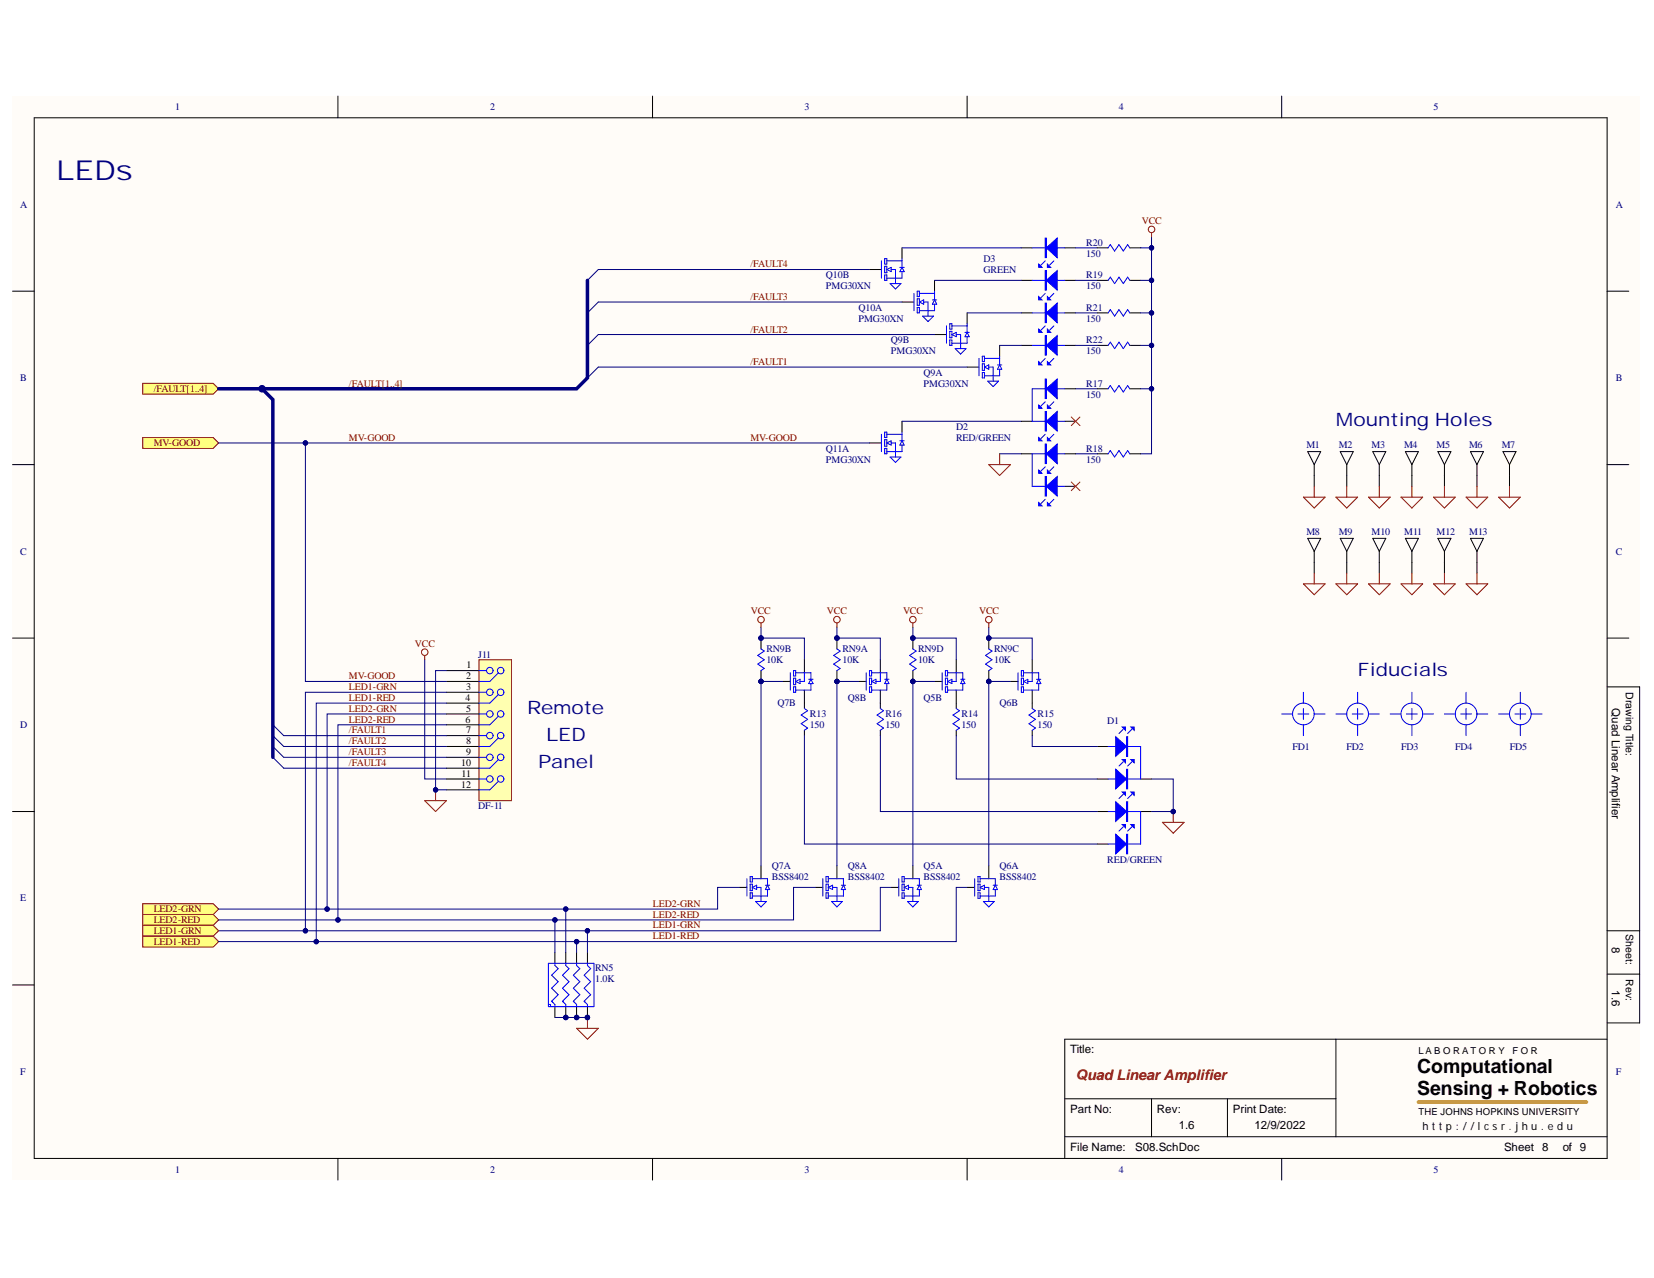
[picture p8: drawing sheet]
<svg xmlns="http://www.w3.org/2000/svg" width="279mm" height="216mm" viewBox="0 0 279 216" stroke-linecap="round" stroke-linejoin="round" font-family="sans-serif">
<defs><g id="words">
<text font-size="4.6" fill="#000080" x="9.5" y="30.3">LEDs</text>
<g font-size="3.3">
<text x="239.4" y="181.3">Computational</text>
<text x="239.4" y="184.9">Sensing + Robotics</text>
</g>
<g font-size="3.1" fill="#000080">
<text x="225.7" y="72">Mounting Holes</text>
<text x="229.3" y="114.2">Fiducials</text>
<text x="89" y="120.6">Remote</text>
<text x="92.3" y="125.2">LED</text>
<text x="90.9" y="129.7">Panel</text>
</g>
<text font-size="2.5" fill="#800000" x="181.7" y="182.4">Quad LinearAmplifier</text>
<g font-size="1.9">
<text x="272.3" y="119.7" transform="rotate(90 272.3 119.7)">Quad Linear Amplifier</text>
<text x="272.3" y="160" transform="rotate(90 272.3 160)">8</text>
<text x="272.3" y="167.3" transform="rotate(90 272.3 167.3)">1.6</text>
<text x="180.8" y="177.9">Title:</text>
<text x="180.8" y="187.9">Part No:</text>
<text x="195.4" y="187.9">Rev:</text>
<text x="199.1" y="190.7">1.6</text>
<text x="208.3" y="187.9">Print Date:</text>
<text x="211.9" y="190.7">12/9/2022</text>
<text x="240.3" y="190.9">http : //l c s r . j hu. ed u</text>
<text x="180.8" y="194.4">File Name:</text>
<text x="191.8" y="194.4">S08.SchDoc</text>
<text x="254.1" y="194.4">Sheet</text>
<text x="260.5" y="194.4">8</text>
<text x="264" y="194.4">of 9</text>
</g>
<g font-size="1.8">
<text x="274.6" y="117" transform="rotate(90 274.6 117)">Drawing Title:</text>
<text x="274.6" y="157.8" transform="rotate(90 274.6 157.8)">Sheet:</text>
<text x="274.6" y="165.5" transform="rotate(90 274.6 165.5)">Rev:</text>
</g>
<g font-size="1.7" fill="#000080">
<text x="29.6" y="18.6">1</text>
<text x="82.8" y="18.6">2</text>
<text x="135.9" y="18.6">3</text>
<text x="189" y="18.6">4</text>
<text x="242.2" y="18.6">5</text>
<text x="3.4" y="35.1">A</text>
<text x="272.9" y="35.1">A</text>
<text x="183.5" y="41.5">R20</text>
<text x="139.5" y="47">Q10B</text>
<text x="166.2" y="44.3">D3</text>
<text x="166.2" y="46.1">GREEN</text>
<text x="183.5" y="47">R19</text>
<text x="183.5" y="43.4">150</text>
<text x="139.5" y="48.9">PMG30XN</text>
<text x="145" y="52.5">Q10A</text>
<text x="183.5" y="52.5">R21</text>
<text x="183.5" y="48.9">150</text>
<text x="145" y="54.3">PMG30XN</text>
<text x="150.5" y="58">Q9B</text>
<text x="150.5" y="59.8">PMG30XN</text>
<text x="183.5" y="58">R22</text>
<text x="183.5" y="59.8">150</text>
<text x="183.5" y="54.3">150</text>
<text x="3.4" y="64.4">B</text>
<text x="156" y="63.5">Q9A</text>
<text x="156" y="65.3">PMG30XN</text>
<text x="183.5" y="65.3">R17</text>
<text x="272.9" y="64.4">B</text>
<text x="183.5" y="67.2">150</text>
<text x="139.5" y="76.3">Q11A</text>
<text x="161.5" y="72.7">D2</text>
<text x="161.5" y="74.5">RED/GREEN</text>
<text x="183.5" y="76.3">R18</text>
<text x="220.7" y="75.7">M1</text>
<text x="226.2" y="75.7">M2</text>
<text x="231.7" y="75.7">M3</text>
<text x="237.2" y="75.7">M4</text>
<text x="242.7" y="75.7">M5</text>
<text x="248.2" y="75.7">M6</text>
<text x="253.7" y="75.7">M7</text>
<text x="139.5" y="78.2">PMG30XN</text>
<text x="183.5" y="78.2">150</text>
<text x="3.4" y="93.7">C</text>
<text x="220.7" y="90.4">M8</text>
<text x="226.2" y="90.4">M9</text>
<text x="231.7" y="90.4">M10</text>
<text x="237.2" y="90.4">M11</text>
<text x="242.7" y="90.4">M12</text>
<text x="248.2" y="90.4">M13</text>
<text x="272.9" y="93.7">C</text>
<text x="80.8" y="111.1">J11</text>
<text x="129.5" y="110.2">RN9B</text>
<text x="129.5" y="112">10K</text>
<text x="142.3" y="110.2">RN9A</text>
<text x="142.3" y="112">10K</text>
<text x="155.1" y="110.2">RN9D</text>
<text x="155.1" y="112">10K</text>
<text x="167.9" y="110.2">RN9C</text>
<text x="167.9" y="112">10K</text>
<text x="131.3" y="119.3">Q7B</text>
<text x="143.2" y="118.4">Q8B</text>
<text x="156" y="118.4">Q5B</text>
<text x="168.9" y="119.3">Q6B</text>
<text x="3.4" y="123">D</text>
<text x="136.8" y="121.2">R13</text>
<text x="136.8" y="123">150</text>
<text x="149.6" y="121.2">R16</text>
<text x="149.6" y="123">150</text>
<text x="162.4" y="121.2">R14</text>
<text x="162.4" y="123">150</text>
<text x="175.3" y="121.2">R15</text>
<text x="175.3" y="123">150</text>
<text x="187" y="122.3">D1</text>
<text x="218.3" y="126.7">FD1</text>
<text x="227.5" y="126.7">FD2</text>
<text x="236.7" y="126.7">FD3</text>
<text x="245.8" y="126.7">FD4</text>
<text x="255" y="126.7">FD5</text>
<text x="80.8" y="136.7">DF-11</text>
<text x="130.4" y="146.8">Q7A</text>
<text x="130.4" y="148.7">BSS8402</text>
<text x="143.2" y="146.8">Q8A</text>
<text x="143.2" y="148.7">BSS8402</text>
<text x="156" y="146.8">Q5A</text>
<text x="156" y="148.7">BSS8402</text>
<text x="168.9" y="146.8">Q6A</text>
<text x="168.9" y="148.7">BSS8402</text>
<text x="187" y="145.9">RED/GREEN</text>
<text x="3.4" y="152.3">E</text>
<text x="100.5" y="164">RN5</text>
<text x="100.5" y="165.9">1.0K</text>
<text x="3.4" y="181.6">F</text>
<text x="272.9" y="181.6">F</text>
<text x="29.6" y="198.1">1</text>
<text x="82.8" y="198.1">2</text>
<text x="135.9" y="198.1">3</text>
<text x="189" y="198.1">4</text>
<text x="242.2" y="198.1">5</text>
</g>
<g font-size="1.7" fill="#800000">
<text x="192.9" y="37.9">VCC</text>
<text x="126.7" y="45.1">/FAULT4</text>
<text x="126.7" y="50.7">/FAULT3</text>
<text x="126.7" y="56.2">/FAULT2</text>
<text x="58.9" y="65.3">/FAULT[1..4]</text>
<text x="126.7" y="61.7">/FAULT1</text>
<text x="26" y="66.3">/FAULT[1..4]</text>
<text x="26" y="75.4">MV-GOOD</text>
<text x="58.9" y="74.5">MV-GOOD</text>
<text x="126.7" y="74.5">MV-GOOD</text>
<text x="126.8" y="103.8">VCC</text>
<text x="139.7" y="103.8">VCC</text>
<text x="152.5" y="103.8">VCC</text>
<text x="165.4" y="103.8">VCC</text>
<text x="70.1" y="109.3">VCC</text>
<text x="58.9" y="116.6">LED1-GRN</text>
<text x="58.9" y="118.4">LED1-RED</text>
<text x="58.9" y="114.8">MV-GOOD</text>
<text x="58.9" y="123.9">/FAULT1</text>
<text x="58.9" y="125.8">/FAULT2</text>
<text x="58.9" y="120.3">LED2-GRN</text>
<text x="58.9" y="122.1">LED2-RED</text>
<text x="58.9" y="127.6">/FAULT3</text>
<text x="58.9" y="129.4">/FAULT4</text>
<text x="26" y="154.1">LED2-GRN</text>
<text x="110.3" y="153.2">LED2-GRN</text>
<text x="110.3" y="155.1">LED2-RED</text>
<text x="26" y="156">LED2-RED</text>
<text x="26" y="157.8">LED1-GRN</text>
<text x="26" y="159.6">LED1-RED</text>
<text x="110.3" y="156.9">LED1-GRN</text>
<text x="110.3" y="158.7">LED1-RED</text>
</g>
<g font-size="1.7">
<text x="78.8" y="112.9">1</text>
<text x="78.6" y="118.4">4</text>
<text x="78.7" y="114.8">2</text>
<text x="78.7" y="116.6">3</text>
<text x="78.6" y="122.1">6</text>
<text x="78.7" y="120.3">5</text>
<text x="78.7" y="123.9">7</text>
<text x="78.7" y="125.8">8</text>
<text x="77.9" y="129.4">10</text>
<text x="78" y="131.2">11</text>
<text x="78.7" y="127.6">9</text>
<text x="77.9" y="133.1">12</text>
</g>
<g font-size="1.6">
<text x="239.6" y="178">L A B O R A T O R Y</text>
<text x="255.5" y="178">F O R</text>
<text x="239.6" y="188.4">THE JOHNS HOPKINS UNIVERSITY</text>
</g>
</g></defs>
<g fill="#fffcf8">
<path d="M2.1 16.2h274.9v183.2h-274.9z" fill-rule="evenodd"/>
<path d="M2.1 16.2h274.9v183.2h-274.9z" fill-rule="evenodd"/>
</g>
<g fill="none" stroke="#000" stroke-width=".17">
<path d="M5.8 19.9h265.7v175.8h-265.7zM57.1 16.2v3.7M110.2 16.2v3.7M163.4 16.2v3.7M216.5 16.2v3.7M2.1 49.2h3.7M271.5 49.2h3.6M2.1 78.5h3.7M271.5 78.5h3.6M2.1 107.8h3.7M271.5 107.8h3.6M271.5 116h5.5v56.8h-5.5"/>
<path d="M2.1 137.1h3.7M271.5 157.2h5.5M2.1 166.4h3.7M225.7 175.6v16.4M271.5 164.6h5.5M271.5 175.6h-91.6v20.1M57.1 195.7v3.7M110.2 195.7v3.7M163.4 195.7v3.7M179.9 185.6h45.8M179.9 192h91.6M194.5 185.6v6.4"/>
<path d="M207.3 185.6v6.4M216.5 195.7v3.7"/>
</g>
<path d="M239.6 186.2h28.4" fill="none" stroke="#c39800" stroke-width=".59"/>
<path d="M24.1 64.8h11.9l.9 .9-.9 .9h-11.9z" fill-rule="evenodd" fill="#ffff80"/>
<path d="M24.1 64.8h11.9l.9 .9-.9 .9h-11.9z" fill="none" stroke="#800000" stroke-width=".17"/>
<path d="M101.1 56.5l-1.9 1.8M101.1 51l-1.9 1.9M101.1 45.5l-1.9 1.9M163.4 62h-62.3l-1.9 1.8" fill="none" stroke="#000080" stroke-width=".17"/>
<path d="M99.2 47.4v16.4l-1.8 1.9h-60.5" fill="none" stroke="#000080" stroke-width=".59"/>
<path d="M172.5 58.3h1.9M179.9 58.3h1.8" fill="none" stroke="#000" stroke-width=".17"/>
<path d="M174.4 58.3h5.5M176.6 60.5l-.8 .8M178 60.5l-.7 .8" fill="none" stroke="#00f" stroke-width=".17"/>
<path d="M176.7 58.3l1.9-1.6v3.3z" fill="#00f"/>
<path d="M176.6 56.7h.1v3.3h-.1zM176.7 58.3l1.9-1.6v3.3z" fill="none" stroke="#00f" stroke-width=".17"/>
<path d="M176.7 56.7v3.3" fill="none" stroke="#00f" stroke-width=".18"/>
<path d="M175.5 61.1l.5 .5h-.5z" fill="#00f"/>
<path d="M175.5 61.1l.5 .5h-.5z" fill="none" stroke="#00f" stroke-width=".17"/>
<path d="M176.9 61.1l.6 .5h-.6z" fill="#00f"/>
<path d="M174.4 52.9h5.5M176.6 55.1l-.8 .7M178 55.1l-.7 .7M176.9 61.1l.6 .5h-.6z" fill="none" stroke="#00f" stroke-width=".17"/>
<path d="M172.5 52.9h1.9M179.9 52.9h1.8" fill="none" stroke="#000" stroke-width=".17"/>
<path d="M176.7 52.9l1.9-1.7v3.3z" fill="#00f"/>
<path d="M176.6 51.2h.1v3.3h-.1zM176.7 52.9l1.9-1.7v3.3z" fill="none" stroke="#00f" stroke-width=".17"/>
<path d="M176.7 51.2v3.3" fill="none" stroke="#00f" stroke-width=".18"/>
<path d="M175.5 55.6l.5 .6h-.5z" fill="#00f"/>
<path d="M175.5 55.6l.5 .6h-.5z" fill="none" stroke="#00f" stroke-width=".17"/>
<path d="M176.9 55.6l.6 .6h-.6z" fill="#00f"/>
<path d="M174.4 47.4h5.5M176.6 49.6l-.8 .7M176.9 55.6l.6 .6h-.6zM178 49.6l-.7 .7" fill="none" stroke="#00f" stroke-width=".17"/>
<path d="M172.5 47.4h1.9M179.9 47.4h1.8" fill="none" stroke="#000" stroke-width=".17"/>
<path d="M176.7 47.4l1.9-1.7v3.3z" fill="#00f"/>
<path d="M176.6 45.7h.1v3.3h-.1zM176.7 47.4l1.9-1.7v3.3z" fill="none" stroke="#00f" stroke-width=".17"/>
<path d="M176.7 45.7v3.3" fill="none" stroke="#00f" stroke-width=".18"/>
<path d="M175.5 50.1l.5 .6h-.5z" fill="#00f"/>
<path d="M175.5 50.1l.5 .6h-.5z" fill="none" stroke="#00f" stroke-width=".17"/>
<path d="M176.9 50.1l.6 .6h-.6z" fill="#00f"/>
<path d="M174.4 41.9h5.5M176.6 44.1l-.8 .7M176.9 50.1l.6 .6h-.6zM178 44.1l-.7 .7" fill="none" stroke="#00f" stroke-width=".17"/>
<path d="M172.5 41.9h1.9M179.9 41.9h1.8" fill="none" stroke="#000" stroke-width=".17"/>
<path d="M176.7 41.9l1.9-1.7v3.3z" fill="#00f"/>
<path d="M176.6 40.2h.1v3.3h-.1zM176.7 41.9l1.9-1.7v3.3z" fill="none" stroke="#00f" stroke-width=".17"/>
<path d="M176.7 40.2v3.3" fill="none" stroke="#00f" stroke-width=".18"/>
<path d="M175.5 44.6l.5 .6h-.5z" fill="#00f"/>
<path d="M175.5 44.6l.5 .6h-.5z" fill="none" stroke="#00f" stroke-width=".17"/>
<path d="M176.9 44.6l.6 .6h-.6z" fill="#00f"/>
<path d="M176.9 44.6l.6 .6h-.6z" fill="none" stroke="#00f" stroke-width=".17"/>
<path d="M24.1 73.9h11.9l.9 .9-.9 .9h-11.9z" fill-rule="evenodd" fill="#ffff80"/>
<path d="M24.1 73.9h11.9l.9 .9-.9 .9h-11.9z" fill="none" stroke="#800000" stroke-width=".17"/>
<g fill="none" stroke="#000" stroke-width=".17">
<path d="M146.9 45.5h2M152.4 41.9v1.8M152.4 51h2M157.9 56.5h2M157.9 47.4v1.8M163.4 52.9v1.8M168.9 58.3v1.9M185.4 58.3h1.8M185.4 52.9h1.8M185.4 47.4h1.8M185.4 41.9h1.8M190.9 58.3h1.8"/>
<path d="M190.9 52.9h1.8M190.9 47.4h1.8M190.9 41.9h1.8M163.4 62h2"/>
</g>
<g fill="none" stroke="#00f" stroke-width=".17">
<path d="M148.9 44.1v2.9M149.4 43.7h.4v.9h-.4zM149.4 45h.4v1.1h-.4zM149.4 46.4h.4v1h-.4zM149.8 45.5l.7-.3v.7zM149.8 44.1h2.6M150.4 47.9h1.8l-.9 .9zM150.5 45.5h.8v2.4M152 45.2h.7M152.4 43.7v1.5M152.4 45.9v1.1h-2.6M152.4 45.2l.3 .7h-.7z"/>
<path d="M154.4 49.6v2.9M154.9 49.2h.4v.9h-.4zM154.9 50.5h.4v1.1h-.4zM154.9 51.9h.4v1h-.4zM155.3 51l.7-.3v.7zM155.3 49.6h2.6M155.9 53.4h1.8l-.9 .9zM156 51h.8v2.4M157.5 50.7h.7M157.9 49.2v1.5M157.9 51.4v1.1h-2.6M157.9 50.7l.3 .7h-.7z"/>
<path d="M159.9 55.1v2.9M160.4 54.7h.4v.9h-.4zM160.4 56h.4v1.1h-.4zM160.4 57.4h.4v.9h-.4zM160.8 56.5l.7-.3v.7zM160.8 55.1h2.6M161.3 58.9h1.9l-.9 .9zM161.5 56.5h.8v2.4M163 56.2h.7M163.4 54.7v1.5M163.4 56.9v1.1h-2.6M163.4 56.2l.3 .7h-.7z"/>
<path d="M187.2 58.3l.4-.5 .7 1.1 .7-1.1 .8 1.1 .7-1.1 .4 .5M187.2 52.9l.4-.6 .7 1.1 .7-1.1 .8 1.1 .7-1.1 .4 .6M187.2 47.4l.4-.6 .7 1.1 .7-1.1 .8 1.1 .7-1.1 .4 .6M187.2 41.9l.4-.6 .7 1.1 .7-1.1 .8 1.1 .7-1.1 .4 .6M165.4 60.5v3M165.9 60.2h.4v.9h-.4zM165.9 61.5h.4v1.1h-.4zM165.9 62.9h.4v.9h-.4zM166.3 62l.7-.4v.8zM166.3 60.5h2.6M166.8 64.4h1.9l-.9 .9zM167 62h.8v2.4"/>
<path d="M168.5 61.6h.7M168.9 60.2v1.4M168.9 62.4v1.1h-2.6M168.9 61.6l.3 .8h-.7z"/>
</g>
<path d="M101.1 45.5h45.8M101.1 51h51.3M101.1 56.5h56.8M152.4 41.9h20.1M157.9 47.4h14.6M163.4 52.9h9.1M168.9 58.3h3.6M181.7 41.9h3.7M181.7 47.4h3.7M181.7 52.9h3.7M181.7 58.3h3.7M194.5 40v36.7h-1.8" fill="none" stroke="#000080" stroke-width=".17"/>
<circle cx="194.5" cy="65.7" r=".37" fill="#000080"/>
<circle cx="194.5" cy="65.7" r=".37" fill="none" stroke="#000080" stroke-width=".17"/>
<circle cx="194.5" cy="58.4" r=".37" fill="#000080"/>
<circle cx="194.5" cy="58.4" r=".37" fill="none" stroke="#000080" stroke-width=".17"/>
<circle cx="194.5" cy="52.9" r=".37" fill="#000080"/>
<circle cx="194.5" cy="52.9" r=".37" fill="none" stroke="#000080" stroke-width=".17"/>
<circle cx="194.5" cy="47.4" r=".37" fill="#000080"/>
<circle cx="194.5" cy="47.4" r=".37" fill="none" stroke="#000080" stroke-width=".17"/>
<circle cx="194.5" cy="41.9" r=".37" fill="#000080"/>
<g fill="none" stroke="#000080" stroke-width=".17">
<path d="M192.7 41.9h1.8"/>
<circle cx="194.5" cy="41.9" r=".37"/>
</g>
<circle cx="194.5" cy="41.9" r=".37" fill="#000080"/>
<g fill="none" stroke="#000080" stroke-width=".17">
<path d="M192.7 47.4h1.8"/>
<circle cx="194.5" cy="41.9" r=".37"/>
</g>
<circle cx="194.5" cy="47.4" r=".37" fill="#000080"/>
<g fill="none" stroke="#000080" stroke-width=".17">
<path d="M192.7 52.9h1.8"/>
<circle cx="194.5" cy="47.4" r=".37"/>
</g>
<circle cx="194.5" cy="52.9" r=".37" fill="#000080"/>
<g fill="none" stroke="#000080" stroke-width=".17">
<path d="M152.4 71.2h20.1M168.9 76.7h3.6M181.7 76.7h3.7M181.7 65.7h3.7M192.7 65.7h1.8"/>
<circle cx="194.5" cy="52.9" r=".37"/>
</g>
<g fill="none" stroke="#800000" stroke-width=".17">
<path d="M194.5 39.3v.7"/>
<circle cx="194.5" cy="38.8" r=".55"/>
</g>
<path d="M146.9 74.8h2M152.4 71.2v1.8M185.4 76.7h1.8M185.4 65.7h1.8M190.9 76.7h1.8M190.9 65.7h1.8" fill="none" stroke="#000" stroke-width=".17"/>
<g fill="none" stroke="#00f" stroke-width=".17">
<path d="M148.9 73.4v2.9M149.4 73h.4v.9h-.4zM149.4 74.3h.4v1.1h-.4zM149.4 75.7h.4v1h-.4zM149.8 74.8l.7-.3v.7zM149.8 73.4h2.6M150.4 77.2h1.8l-.9 .9zM150.5 74.8h.8v2.4M152 74.5h.7M152.4 73v1.5M152.4 75.2v1.1h-2.6M152.4 74.5l.3 .7h-.7z"/>
<path d="M187.2 76.7l.4-.6 .7 1.1 .7-1.1 .8 1.1 .7-1.1 .4 .6M187.2 65.7l.4-.6 .7 1.1 .7-1.1 .8 1.1 .7-1.1 .4 .6"/>
</g>
<circle cx="194.5" cy="65.7" r=".37" fill="#000080"/>
<g fill="none" stroke="#000080" stroke-width=".17">
<path d="M192.7 58.3h1.8"/>
<circle cx="194.5" cy="65.7" r=".37"/>
</g>
<circle cx="194.5" cy="58.4" r=".37" fill="#000080"/>
<circle cx="194.5" cy="58.4" r=".37" fill="none" stroke="#000080" stroke-width=".17"/>
<path d="M167 78.5h3.7l-1.8 1.8zM168.9 76.7v1.8" fill="none" stroke="#800000" stroke-width=".17"/>
<circle cx="128.5" cy="107.8" r=".37" fill="#000080"/>
<circle cx="128.5" cy="107.8" r=".37" fill="none" stroke="#000080" stroke-width=".17"/>
<circle cx="128.5" cy="115.1" r=".37" fill="#000080"/>
<circle cx="128.5" cy="115.1" r=".37" fill="none" stroke="#000080" stroke-width=".17"/>
<path d="M128.6 107.8v1.8" fill="none" stroke="#000" stroke-width=".17"/>
<circle cx="128.5" cy="107.8" r=".37" fill="#000080"/>
<circle cx="128.5" cy="107.8" r=".37" fill="none" stroke="#000080" stroke-width=".17"/>
<path d="M128.6 113.3v1.8" fill="none" stroke="#000" stroke-width=".17"/>
<circle cx="128.5" cy="115.1" r=".37" fill="#000080"/>
<circle cx="128.5" cy="115.1" r=".37" fill="none" stroke="#000080" stroke-width=".17"/>
<path d="M128.6 109.6l.5 .4-1.1 .7 1.1 .8-1.1 .7 1.1 .7-.5 .4" fill="none" stroke="#00f" stroke-width=".17"/>
<circle cx="141.4" cy="107.8" r=".36" fill="#000080"/>
<circle cx="141.4" cy="107.8" r=".36" fill="none" stroke="#000080" stroke-width=".17"/>
<circle cx="141.4" cy="115.1" r=".37" fill="#000080"/>
<circle cx="141.4" cy="115.1" r=".37" fill="none" stroke="#000080" stroke-width=".17"/>
<path d="M141.4 107.8v1.8" fill="none" stroke="#000" stroke-width=".17"/>
<circle cx="141.4" cy="107.8" r=".36" fill="#000080"/>
<circle cx="141.4" cy="107.8" r=".36" fill="none" stroke="#000080" stroke-width=".17"/>
<path d="M141.4 113.3v1.8" fill="none" stroke="#000" stroke-width=".17"/>
<circle cx="141.4" cy="115.1" r=".37" fill="#000080"/>
<g fill="none" stroke="#000080" stroke-width=".17">
<path d="M128.6 106v1.8h7.3v3.7"/>
<circle cx="141.4" cy="115.1" r=".37"/>
</g>
<path d="M141.4 109.6l.5 .4-1.1 .7 1.1 .8-1.1 .7 1.1 .7-.5 .4M161.5 119.7l.6 .4-1.1 .7 1.1 .7-1.1 .8 1.1 .7-.6 .4M174.4 119.7l.5 .4-1.1 .7 1.1 .7-1.1 .8 1.1 .7-.5 .4" fill="none" stroke="#00f" stroke-width=".17"/>
<path d="M161.5 118.8v.9M174.4 118.8v.9M161.5 123.4v.9M174.4 123.4v.9" fill="none" stroke="#000" stroke-width=".17"/>
<circle cx="128.5" cy="107.8" r=".37" fill="#000080"/>
<circle cx="128.5" cy="107.8" r=".37" fill="none" stroke="#000080" stroke-width=".17"/>
<circle cx="154.2" cy="107.8" r=".36" fill="#000080"/>
<circle cx="154.2" cy="107.8" r=".36" fill="none" stroke="#000080" stroke-width=".17"/>
<circle cx="154.2" cy="115.1" r=".37" fill="#000080"/>
<circle cx="154.2" cy="115.1" r=".37" fill="none" stroke="#000080" stroke-width=".17"/>
<path d="M154.2 107.8v1.8" fill="none" stroke="#000" stroke-width=".17"/>
<circle cx="154.2" cy="107.8" r=".36" fill="#000080"/>
<circle cx="154.2" cy="107.8" r=".36" fill="none" stroke="#000080" stroke-width=".17"/>
<path d="M154.2 113.3v1.8" fill="none" stroke="#000" stroke-width=".17"/>
<circle cx="154.2" cy="115.1" r=".37" fill="#000080"/>
<circle cx="154.2" cy="115.1" r=".37" fill="none" stroke="#000080" stroke-width=".17"/>
<path d="M154.2 109.6l.6 .4-1.1 .7 1.1 .8-1.1 .7 1.1 .7-.6 .4" fill="none" stroke="#00f" stroke-width=".17"/>
<circle cx="167" cy="107.8" r=".36" fill="#000080"/>
<circle cx="167" cy="107.8" r=".36" fill="none" stroke="#000080" stroke-width=".17"/>
<circle cx="167" cy="115.1" r=".37" fill="#000080"/>
<circle cx="167" cy="115.1" r=".37" fill="none" stroke="#000080" stroke-width=".17"/>
<path d="M167 107.8v1.8" fill="none" stroke="#000" stroke-width=".17"/>
<circle cx="167" cy="107.8" r=".36" fill="#000080"/>
<circle cx="167" cy="107.8" r=".36" fill="none" stroke="#000080" stroke-width=".17"/>
<path d="M167 113.3v1.8" fill="none" stroke="#000" stroke-width=".17"/>
<circle cx="167" cy="115.1" r=".37" fill="#000080"/>
<g fill="none" stroke="#000080" stroke-width=".17">
<path d="M36.9 74.8h110"/>
<circle cx="167" cy="115.1" r=".37"/>
</g>
<g fill="none" stroke="#00f" stroke-width=".17">
<path d="M133.5 113.7v2.9M134 113.3h.4v.9h-.4zM134 114.6h.4v1.1h-.4zM134 116h.4v.9h-.4zM134.4 115.1l.7-.3v.7zM134.4 113.7h2.6v1.1M135.9 119.7l.5 .4-1.1 .7 1.1 .7-1.1 .8 1.1 .7-.5 .4M135.9 113.7v1.4h-.8M136.6 114.8h.7M137 115.5v1.1h-2.6M137 114.8l.3 .7h-.7zM146.3 113.7v2.9"/>
<path d="M146.9 114.6h.3v1.1h-.3zM146.9 116h.3v.9h-.3zM146.9 113.3h.3v.9h-.3zM147.2 113.7h2.6v1.1M147.2 115.1l.8-.3v.7zM148.7 119.7l.6 .4-1.1 .7 1.1 .7-1.1 .8 1.1 .7-.6 .4M148.7 113.7v1.4h-.7M149.4 114.8h.8M149.8 114.8l.4 .7h-.8zM149.8 115.5v1.1h-2.6M159.2 113.7v2.9M159.7 114.6h.4v1.1h-.4z"/>
<path d="M159.7 116h.4v.9h-.4zM159.7 113.3h.4v.9h-.4zM160.1 113.7h2.5v1.1M160.1 115.1l.7-.3v.7zM161.5 113.7v1.4h-.7M162.3 114.8h.7M162.6 114.8l.4 .7h-.7zM162.6 115.5v1.1h-2.5M167 109.6l.6 .4-1.1 .7 1.1 .8-1.1 .7 1.1 .7-.6 .4M172 113.7v2.9M172.5 114.6h.4v1.1h-.4zM172.5 116h.4v1h-.4z"/>
<path d="M172.5 113.3h.4v.9h-.4zM172.9 113.7h2.6v1.1M172.9 115.1l.7-.3v.7zM174.4 113.7v1.4h-.8M175.1 114.8h.7M175.5 114.8l.3 .7h-.7zM175.5 115.5v1.1h-2.6M126.2 148.4v3M126.7 148.1h.4v.9h-.4zM126.7 149.4h.4v1.1h-.4zM126.7 150.8h.4v.9h-.4zM127.1 149.9l.7-.4v.8z"/>
<path d="M127.1 148.4h2.6v1.1M127.6 152.3h1.9l-.9 .9zM127.8 149.9h.8v2.4M129.3 149.5h.7M129.7 150.3v1.1h-2.6M129.7 149.5l.3 .8h-.7zM139 148.4v3M139.5 149.4h.4v1.1h-.4zM139.5 150.8h.4v.9h-.4zM139.5 148.1h.4v.9h-.4zM139.9 148.4h2.6v1.1M139.9 149.9l.7-.4v.8z"/>
<path d="M140.5 152.3h1.8l-.9 .9zM140.6 149.9h.8v2.4M142.1 149.5h.7M142.5 149.5l.3 .8h-.7zM142.5 150.3v1.1h-2.6M151.8 148.4v3M152.4 149.4h.3v1.1h-.3zM152.4 150.8h.3v.9h-.3zM152.4 148.1h.3v.9h-.3zM152.7 148.4h2.6v1.1M152.7 149.9l.8-.4v.8zM153.3 152.3h1.8l-.9 .9z"/>
<path d="M153.5 149.9h.7v2.4M154.9 149.5h.8M155.3 149.5l.4 .8h-.8zM155.3 150.3v1.1h-2.6M164.6 148.4v3M165.2 149.4h.4v1.1h-.4zM165.2 150.8h.4v.9h-.4zM165.2 148.1h.4v.9h-.4zM165.6 148.4h2.5v1.1M165.6 149.9l.7-.4v.8zM166.1 152.3h1.8l-.9 .9zM166.3 149.9h.7v2.4"/>
<path d="M167.8 149.5h.7M168.1 149.5l.4 .8h-.7zM168.1 150.3v1.1h-2.5"/>
</g>
<g fill="none" stroke="#000" stroke-width=".17">
<path d="M132.2 115.1h1.3M135.9 111.5v2.2M135.9 116.6v3.1M145 115.1h1.3M148.7 111.5v2.2M148.7 116.6v3.1M157.9 115.1h1.3M161.5 111.5v2.2M161.5 116.6v2.2M170.7 115.1h1.3M174.4 111.5v2.2M174.4 116.6v2.2"/>
<path d="M135.9 123.4v.9M148.7 123.4v.9M124.9 149.9h1.3M128.6 146.3v2.1M137.7 149.9h1.3M141.4 146.3v2.1M150.5 149.9h1.3M154.2 146.3v2.1M163.4 149.9h1.2M167 146.3v2.1"/>
</g>
<g fill="none" stroke="#800000" stroke-width=".17">
<path d="M128.6 105.2v.8"/>
<circle cx="128.6" cy="104.7" r=".55"/>
</g>
<circle cx="51.6" cy="74.8" r=".37" fill="#000080"/>
<circle cx="51.6" cy="74.8" r=".37" fill="none" stroke="#000080" stroke-width=".17"/>
<path d="M179.9 82.2h1.8" fill="none" stroke="#000" stroke-width=".17"/>
<path d="M174.4 82.2h5.5M176.6 84.4l-.8 .7M178 84.4l-.7 .7" fill="none" stroke="#00f" stroke-width=".17"/>
<path d="M176.7 82.2l1.9-1.7v3.3z" fill="#00f"/>
<path d="M176.6 80.5h.1v3.3h-.1zM176.7 82.2l1.9-1.7v3.3z" fill="none" stroke="#00f" stroke-width=".17"/>
<path d="M176.7 80.5v3.3" fill="none" stroke="#00f" stroke-width=".18"/>
<path d="M175.5 84.9l.5 .6h-.5z" fill="#00f"/>
<path d="M175.5 84.9l.5 .6h-.5z" fill="none" stroke="#00f" stroke-width=".17"/>
<path d="M176.9 84.9l.6 .6h-.6z" fill="#00f"/>
<path d="M174.4 76.7h5.5M176.6 78.9l-.8 .7M178 78.9l-.7 .7M176.9 84.9l.6 .6h-.6z" fill="none" stroke="#00f" stroke-width=".17"/>
<path d="M172.5 76.7h1.9M179.9 76.7h1.8" fill="none" stroke="#000" stroke-width=".17"/>
<path d="M176.7 76.7l1.9-1.7v3.3z" fill="#00f"/>
<path d="M176.6 75h.1v3.3h-.1zM176.7 76.7l1.9-1.7v3.3z" fill="none" stroke="#00f" stroke-width=".17"/>
<path d="M176.7 75v3.3" fill="none" stroke="#00f" stroke-width=".18"/>
<path d="M175.5 79.4l.5 .6h-.5z" fill="#00f"/>
<path d="M175.5 79.4l.5 .6h-.5z" fill="none" stroke="#00f" stroke-width=".17"/>
<path d="M176.9 79.4l.6 .6h-.6z" fill="#00f"/>
<path d="M174.4 71.2h5.5M176.6 73.4l-.8 .7M176.9 79.4l.6 .6h-.6zM178 73.4l-.7 .7" fill="none" stroke="#00f" stroke-width=".17"/>
<path d="M172.5 71.2h1.9M179.9 71.2h1.8" fill="none" stroke="#000" stroke-width=".17"/>
<path d="M176.7 71.2l1.9-1.7v3.3z" fill="#00f"/>
<path d="M176.6 69.5h.1v3.3h-.1zM176.7 71.2l1.9-1.7v3.3z" fill="none" stroke="#00f" stroke-width=".17"/>
<path d="M176.7 69.5v3.3" fill="none" stroke="#00f" stroke-width=".18"/>
<path d="M175.5 73.9l.5 .6h-.5z" fill="#00f"/>
<path d="M175.5 73.9l.5 .6h-.5z" fill="none" stroke="#00f" stroke-width=".17"/>
<path d="M176.9 73.9l.6 .6h-.6z" fill="#00f"/>
<path d="M174.4 65.7h5.5M176.6 67.9l-.8 .7M176.9 73.9l.6 .6h-.6zM178 67.9l-.7 .7" fill="none" stroke="#00f" stroke-width=".17"/>
<path d="M179.9 65.7h1.8" fill="none" stroke="#000" stroke-width=".17"/>
<path d="M176.7 65.7l1.9-1.7v3.3z" fill="#00f"/>
<path d="M176.6 64h.1v3.3h-.1zM176.7 65.7l1.9-1.7v3.3z" fill="none" stroke="#00f" stroke-width=".17"/>
<path d="M176.7 64v3.3" fill="none" stroke="#00f" stroke-width=".18"/>
<path d="M175.5 68.4l.5 .6h-.5z" fill="#00f"/>
<path d="M175.5 68.4l.5 .6h-.5z" fill="none" stroke="#00f" stroke-width=".17"/>
<path d="M176.9 68.4l.6 .6h-.6z" fill="#00f"/>
<path d="M174.4 65.7v5.5M174.4 76.7v5.5M176.9 68.4l.6 .6h-.6zM187.2 126.1h5.5M189.8 123.2l-.8 .7M191.2 123.2l-.7 .7" fill="none" stroke="#00f" stroke-width=".17"/>
<path d="M185.4 126.1h1.8" fill="none" stroke="#000" stroke-width=".17"/>
<path d="M188.5 124.5l1.8 1.6-1.8 1.7z" fill="#00f"/>
<path d="M188.5 124.5l1.8 1.6-1.8 1.7zM190.3 124.5h.2v3.3h-.2z" fill="none" stroke="#00f" stroke-width=".17"/>
<path d="M190.4 124.5v3.3" fill="none" stroke="#00f" stroke-width=".18"/>
<path d="M191 122.8h.6v.6z" fill="#00f"/>
<path d="M191 122.8h.6v.6z" fill="none" stroke="#00f" stroke-width=".17"/>
<path d="M189.6 122.8h.5v.6z" fill="#00f"/>
<path d="M187.2 131.6h5.5M189.6 122.8h.5v.6zM189.8 128.7l-.8 .7M191.2 128.7l-.7 .7" fill="none" stroke="#00f" stroke-width=".17"/>
<path d="M185.4 131.6h1.8M192.7 131.6h1.8" fill="none" stroke="#000" stroke-width=".17"/>
<path d="M188.5 130l1.8 1.6-1.8 1.7z" fill="#00f"/>
<path d="M188.5 130l1.8 1.6-1.8 1.7zM190.3 130h.2v3.3h-.2z" fill="none" stroke="#00f" stroke-width=".17"/>
<path d="M190.4 130v3.3" fill="none" stroke="#00f" stroke-width=".18"/>
<path d="M191 128.3h.6v.6z" fill="#00f"/>
<path d="M191 128.3h.6v.6z" fill="none" stroke="#00f" stroke-width=".17"/>
<path d="M189.6 128.3h.5v.6z" fill="#00f"/>
<path d="M187.2 137.1h5.5M189.6 128.3h.5v.6zM189.8 134.2l-.8 .7M191.2 134.2l-.7 .7" fill="none" stroke="#00f" stroke-width=".17"/>
<path d="M185.4 137.1h1.8M192.7 137.1h1.8" fill="none" stroke="#000" stroke-width=".17"/>
<path d="M188.5 135.4l1.8 1.7-1.8 1.6z" fill="#00f"/>
<path d="M188.5 135.4l1.8 1.7-1.8 1.6zM190.3 135.4h.2v3.3h-.2z" fill="none" stroke="#00f" stroke-width=".17"/>
<path d="M190.4 135.4v3.3" fill="none" stroke="#00f" stroke-width=".18"/>
<path d="M191 133.8h.6v.6z" fill="#00f"/>
<path d="M191 133.8h.6v.6z" fill="none" stroke="#00f" stroke-width=".17"/>
<path d="M189.6 133.8h.5v.6z" fill="#00f"/>
<path d="M189.6 133.8h.5v.6zM189.8 139.7l-.8 .7M191.2 139.7l-.7 .7M187.2 142.6h5.5" fill="none" stroke="#00f" stroke-width=".17"/>
<path d="M185.4 142.6h1.8" fill="none" stroke="#000" stroke-width=".17"/>
<path d="M188.5 140.9l1.8 1.7-1.8 1.6z" fill="#00f"/>
<path d="M188.5 140.9l1.8 1.7-1.8 1.6zM190.3 140.9h.2v3.3h-.2z" fill="none" stroke="#00f" stroke-width=".17"/>
<path d="M190.4 140.9v3.3" fill="none" stroke="#00f" stroke-width=".18"/>
<path d="M191 139.3h.6v.5z" fill="#00f"/>
<path d="M191 139.3h.6v.5z" fill="none" stroke="#00f" stroke-width=".17"/>
<path d="M189.6 139.3h.5v.5z" fill="#00f"/>
<path d="M189.6 139.3h.5v.5zM192.7 126.1v5.5M192.7 137.1v5.5" fill="none" stroke="#00f" stroke-width=".17"/>
<path d="M141.4 106v1.8h7.3v3.7" fill="none" stroke="#000080" stroke-width=".17"/>
<circle cx="141.4" cy="107.8" r=".36" fill="#000080"/>
<g fill="none" stroke="#000080" stroke-width=".17">
<path d="M154.2 106v1.8h7.3v3.7"/>
<circle cx="141.4" cy="107.8" r=".36"/>
</g>
<g fill="none" stroke="#800000" stroke-width=".17">
<path d="M141.4 105.2v.8"/>
<circle cx="141.4" cy="104.7" r=".55"/>
</g>
<circle cx="154.2" cy="107.8" r=".36" fill="#000080"/>
<g fill="none" stroke="#000080" stroke-width=".17">
<path d="M167 106v1.8h7.4v3.7"/>
<circle cx="154.2" cy="107.8" r=".36"/>
</g>
<g fill="none" stroke="#800000" stroke-width=".17">
<path d="M154.2 105.2v.8"/>
<circle cx="154.2" cy="104.7" r=".55"/>
</g>
<circle cx="167" cy="107.8" r=".36" fill="#000080"/>
<g fill="none" stroke="#000080" stroke-width=".17">
<path d="M132.2 115.1h-3.6v31.2"/>
<circle cx="167" cy="107.8" r=".36"/>
</g>
<g fill="none" stroke="#800000" stroke-width=".17">
<path d="M167 105.2v.8"/>
<circle cx="167" cy="104.7" r=".55"/>
</g>
<circle cx="128.5" cy="115.1" r=".37" fill="#000080"/>
<g fill="none" stroke="#000080" stroke-width=".17">
<path d="M145 115.1h-3.6v31.2"/>
<circle cx="128.5" cy="115.1" r=".37"/>
</g>
<circle cx="141.4" cy="115.1" r=".37" fill="#000080"/>
<g fill="none" stroke="#000080" stroke-width=".17">
<path d="M157.9 115.1h-3.7v31.2"/>
<circle cx="141.4" cy="115.1" r=".37"/>
</g>
<circle cx="154.2" cy="115.1" r=".37" fill="#000080"/>
<g fill="none" stroke="#000080" stroke-width=".17">
<path d="M170.7 115.1h-3.7v31.2"/>
<circle cx="154.2" cy="115.1" r=".37"/>
</g>
<circle cx="167" cy="115.1" r=".37" fill="#000080"/>
<g fill="none" stroke="#000080" stroke-width=".17">
<path d="M135.9 124.3v18.3h49.5M148.7 124.3v12.8h36.7M161.5 124.3v7.3h23.9M174.4 124.3v1.8h11M194.5 131.6h3.7v5.5h-3.7"/>
<circle cx="167" cy="115.1" r=".37"/>
</g>
<circle cx="198.2" cy="137.1" r=".37" fill="#000080"/>
<circle cx="198.2" cy="137.1" r=".37" fill="none" stroke="#000080" stroke-width=".17"/>
<path d="M196.4 138.9h3.6l-1.8 1.9zM198.2 137.1v1.8" fill="none" stroke="#800000" stroke-width=".17"/>
<circle cx="198.2" cy="137.1" r=".37" fill="#000080"/>
<g fill="none" stroke="#000080" stroke-width=".17">
<path d="M150.5 149.9h-1.8v7.3h-111.8"/>
<circle cx="198.2" cy="137.1" r=".37"/>
</g>
<circle cx="51.6" cy="157.2" r=".37" fill="#000080"/>
<circle cx="51.6" cy="157.2" r=".37" fill="none" stroke="#000080" stroke-width=".17"/>
<circle cx="99.2" cy="157.2" r=".37" fill="#000080"/>
<circle cx="99.2" cy="157.2" r=".37" fill="none" stroke="#000080" stroke-width=".17"/>
<path d="M181 70.4l1.4 1.5M182.4 70.4l-1.4 1.5M181 81.4l1.4 1.5M182.4 81.4l-1.4 1.5" fill="none" stroke="#f00" stroke-width=".17"/>
<circle cx="95.6" cy="171.9" r=".37" fill="#000080"/>
<circle cx="95.6" cy="171.9" r=".37" fill="none" stroke="#000080" stroke-width=".17"/>
<circle cx="97.4" cy="171.9" r=".37" fill="#000080"/>
<circle cx="97.4" cy="171.9" r=".37" fill="none" stroke="#000080" stroke-width=".17"/>
<circle cx="99.2" cy="171.9" r=".37" fill="#000080"/>
<circle cx="99.2" cy="171.9" r=".37" fill="none" stroke="#000080" stroke-width=".17"/>
<path d="M93.7 160.9v1.8M93.7 170.1v1.8M95.6 170.1v1.8" fill="none" stroke="#000" stroke-width=".17"/>
<circle cx="95.6" cy="171.9" r=".37" fill="#000080"/>
<circle cx="95.6" cy="171.9" r=".37" fill="none" stroke="#000080" stroke-width=".17"/>
<path d="M95.6 160.9v1.8M97.4 170.1v1.8" fill="none" stroke="#000" stroke-width=".17"/>
<circle cx="97.4" cy="171.9" r=".37" fill="#000080"/>
<circle cx="97.4" cy="171.9" r=".37" fill="none" stroke="#000080" stroke-width=".17"/>
<path d="M97.4 160.9v1.8M99.2 170.1v1.8" fill="none" stroke="#000" stroke-width=".17"/>
<circle cx="99.2" cy="171.9" r=".37" fill="#000080"/>
<circle cx="99.2" cy="171.9" r=".37" fill="none" stroke="#000080" stroke-width=".17"/>
<path d="M99.2 160.9v1.8" fill="none" stroke="#000" stroke-width=".17"/>
<path d="M92.6 162.7h7.7v7.4h-7.7zM92.6 169.7h.4v.4M93.7 162.7v.4l.6 .5-1.1 1.1 1.1 1.1-1.1 1.1 1.1 1.1-1.1 1.1 .5 .6v.4M95 169.1l.2 .2M95 169.1l.6 .6v.4M95.6 162.7v.4l.5 .5-1.1 1.1 1.1 1.1-1.1 1.1 1.1 1.1-1.1 1.1M97.4 162.7v.4l.5 .5-1.1 1.1 1.1 1.1-1.1 1.1 1.1 1.1-1.1 1.1 .6 .6v.4M99.2 162.7v.4l.6 .5-1.1 1.1 1.1 1.1-1.1 1.1 1.1 1.1-1.1 1.1 .5 .6v.4" fill="none" stroke="#00f" stroke-width=".17"/>
<path d="M97.4 173.7h3.7l-1.9 1.9zM99.2 171.9v1.8" fill="none" stroke="#800000" stroke-width=".17"/>
<circle cx="99.2" cy="171.9" r=".37" fill="#000080"/>
<g fill="none" stroke="#000080" stroke-width=".17">
<path d="M93.7 171.9h5.5"/>
<circle cx="99.2" cy="171.9" r=".37"/>
</g>
<circle cx="99.2" cy="171.9" r=".37" fill="#000080"/>
<circle cx="99.2" cy="171.9" r=".37" fill="none" stroke="#000080" stroke-width=".17"/>
<circle cx="97.4" cy="171.9" r=".37" fill="#000080"/>
<circle cx="97.4" cy="171.9" r=".37" fill="none" stroke="#000080" stroke-width=".17"/>
<circle cx="95.6" cy="171.9" r=".37" fill="#000080"/>
<g fill="none" stroke="#000080" stroke-width=".17">
<path d="M95.6 153.6v7.3"/>
<circle cx="95.6" cy="171.9" r=".37"/>
</g>
<circle cx="95.6" cy="153.6" r=".37" fill="#000080"/>
<g fill="none" stroke="#000080" stroke-width=".17">
<path d="M93.7 155.4v5.5"/>
<circle cx="95.6" cy="153.6" r=".37"/>
</g>
<circle cx="93.7" cy="155.4" r=".37" fill="#000080"/>
<g fill="none" stroke="#000080" stroke-width=".17">
<path d="M99.2 157.2v3.7"/>
<circle cx="93.7" cy="155.4" r=".37"/>
</g>
<circle cx="99.2" cy="157.2" r=".37" fill="#000080"/>
<g fill="none" stroke="#000080" stroke-width=".17">
<path d="M97.4 159.1v1.8"/>
<circle cx="99.2" cy="157.2" r=".37"/>
</g>
<circle cx="97.4" cy="159.1" r=".37" fill="#000080"/>
<circle cx="97.4" cy="159.1" r=".37" fill="none" stroke="#000080" stroke-width=".17"/>
<path d="M24.1 152.7h11.9l.9 .9-.9 .9h-11.9z" fill-rule="evenodd" fill="#ffff80"/>
<path d="M24.1 152.7h11.9l.9 .9-.9 .9h-11.9z" fill="none" stroke="#800000" stroke-width=".17"/>
<path d="M24.1 154.5h11.9l.9 .9-.9 .9h-11.9z" fill-rule="evenodd" fill="#ffff80"/>
<path d="M24.1 154.5h11.9l.9 .9-.9 .9h-11.9z" fill="none" stroke="#800000" stroke-width=".17"/>
<path d="M24.1 156.3h11.9l.9 .9-.9 1h-11.9z" fill-rule="evenodd" fill="#ffff80"/>
<path d="M24.1 156.3h11.9l.9 .9-.9 1h-11.9z" fill="none" stroke="#800000" stroke-width=".17"/>
<path d="M24.1 158.2h11.9l.9 .9-.9 .9h-11.9z" fill-rule="evenodd" fill="#ffff80"/>
<g fill="none" stroke="#800000" stroke-width=".17">
<path d="M220.2 84h3.6l-1.8 1.8zM220.2 98.6h3.6l-1.8 1.9zM222 82.2v1.8M222 96.8v1.8M225.7 84h3.6l-1.8 1.8zM225.7 98.6h3.6l-1.8 1.9zM227.5 82.2v1.8M227.5 96.8v1.8M231.2 84h3.6l-1.8 1.8zM231.2 98.6h3.6l-1.8 1.9zM233 82.2v1.8M233 96.8v1.8"/>
<path d="M236.7 84h3.6l-1.8 1.8zM238.5 82.2v1.8M242.2 84h3.6l-1.8 1.8zM244 82.2v1.8M247.7 84h3.6l-1.8 1.8zM249.5 82.2v1.8M253.2 84h3.6l-1.8 1.8zM255 82.2v1.8M24.1 158.2h11.9l.9 .9-.9 .9h-11.9z"/>
</g>
<g fill="none" stroke="#00f" stroke-width=".17">
<path d="M220.2 117v1.8M220.2 119.7v1.8M229.3 117v1.8M229.3 119.7v1.8M238.5 117v1.8M238.5 119.7v1.8M247.7 117v1.8M247.7 119.7v1.8M256.8 117v1.8M256.8 119.7v1.8M216.5 120.6h1.8M219.3 120.6h1.8"/>
<path d="M220.2 122.4v1.9M222 120.6h1.8M225.7 120.6h1.8M228.4 120.6h1.8M229.3 122.4v1.9M231.2 120.6h1.8M234.8 120.6h1.9M237.6 120.6h1.8M238.5 122.4v1.9M240.3 120.6h1.9M244 120.6h1.8M246.7 120.6h1.9"/>
<path d="M247.7 122.4v1.9M249.5 120.6h1.8M253.2 120.6h1.8M255.9 120.6h1.8M256.8 122.4v1.9M258.7 120.6h1.8"/>
<circle cx="220.2" cy="120.6" r="1.83"/>
<circle cx="229.3" cy="120.6" r="1.83"/>
<circle cx="238.5" cy="120.6" r="1.83"/>
<circle cx="247.7" cy="120.6" r="1.83"/>
<circle cx="256.8" cy="120.6" r="1.83"/>
</g>
<g fill="none" stroke="#000" stroke-width=".17">
<path d="M220.9 76.3h2.2l-1.1 2.2zM222 78.5v3.7M226.4 76.3h2.2l-1.1 2.2zM227.5 78.5v3.7M231.9 76.3h2.2l-1.1 2.2zM233 78.5v3.7M237.4 76.3h2.2l-1.1 2.2zM238.5 78.5v3.7M242.9 76.3h2.2l-1.1 2.2zM244 78.5v3.7M248.4 76.3h2.2l-1.1 2.2zM249.5 78.5v3.7"/>
<path d="M253.9 76.3h2.2l-1.1 2.2zM255 78.5v3.7M220.9 90.9h2.2l-1.1 2.2zM222 93.1v3.7M226.4 90.9h2.2l-1.1 2.2zM227.5 93.1v3.7M231.9 90.9h2.2l-1.1 2.2zM233 93.1v3.7M237.4 90.9h2.2l-1.1 2.2zM238.5 93.1v3.7M242.9 90.9h2.2l-1.1 2.2zM244 93.1v3.7"/>
<path d="M248.4 90.9h2.2l-1.1 2.2zM249.5 93.1v3.7"/>
</g>
<path d="M80.9 111.5h5.5v23.8h-5.5z" fill-rule="evenodd" fill="#ffffb0"/>
<path d="M80.9 111.5h5.5v23.8h-5.5z" fill="none" stroke="#800000" stroke-width=".17"/>
<path d="M75.4 113.3h5.5M75.4 115.1h5.5M75.4 116.9h5.5M75.4 118.8h5.5M75.4 120.6h5.5M75.4 122.4h5.5M75.4 124.3h5.5M75.4 126.1h5.5M75.4 127.9h5.5M75.4 129.8h5.5M75.4 131.6h5.5M75.4 133.4h5.5" fill="none" stroke="#000" stroke-width=".17"/>
<g fill="none" stroke="#00f" stroke-width=".17">
<path d="M80.9 113.3h1.3M80.9 116.9h1.3M84.2 113.7l-1.5 1.4h-1.8M84.2 117.3l-1.5 1.5h-1.8M80.9 120.6h1.3M80.9 124.3h1.3M80.9 127.9h1.3M80.9 131.6h1.3M84.2 121l-1.5 1.4h-1.8M84.2 124.6l-1.5 1.5h-1.8M84.2 128.3l-1.5 1.5h-1.8M84.2 132l-1.5 1.4h-1.8"/>
<circle cx="82.7" cy="117" r=".55"/>
<circle cx="82.7" cy="113.3" r=".55"/>
<circle cx="84.6" cy="117" r=".55"/>
<circle cx="84.6" cy="113.3" r=".55"/>
<circle cx="82.7" cy="131.6" r=".55"/>
<circle cx="82.7" cy="124.3" r=".55"/>
<circle cx="82.7" cy="127.9" r=".55"/>
<circle cx="82.7" cy="120.6" r=".55"/>
<circle cx="84.6" cy="131.6" r=".55"/>
<circle cx="84.6" cy="124.3" r=".55"/>
<circle cx="84.6" cy="127.9" r=".55"/>
<circle cx="84.6" cy="120.6" r=".55"/>
</g>
<path d="M51.6 74.8v40.3h23.8" fill="none" stroke="#000080" stroke-width=".17"/>
<circle cx="51.6" cy="74.8" r=".37" fill="#000080"/>
<g fill="none" stroke="#000080" stroke-width=".17">
<path d="M75.4 116.9h-23.8v40.3"/>
<circle cx="51.6" cy="74.8" r=".37"/>
</g>
<circle cx="51.6" cy="157.2" r=".37" fill="#000080"/>
<g fill="none" stroke="#000080" stroke-width=".17">
<path d="M75.4 118.8h-22v40.3"/>
<circle cx="51.6" cy="157.2" r=".37"/>
</g>
<circle cx="53.4" cy="159.1" r=".37" fill="#000080"/>
<g fill="none" stroke="#000080" stroke-width=".17">
<path d="M75.4 120.6h-20.1v33"/>
<circle cx="53.4" cy="159.1" r=".37"/>
</g>
<circle cx="55.3" cy="153.6" r=".37" fill="#000080"/>
<g fill="none" stroke="#000080" stroke-width=".17">
<path d="M75.4 122.4h-18.3v33"/>
<circle cx="55.3" cy="153.6" r=".37"/>
</g>
<circle cx="57.1" cy="155.4" r=".37" fill="#000080"/>
<g fill="none" stroke="#000080" stroke-width=".17">
<path d="M47.9 124.3h27.5M47.9 126.1h27.5M47.9 127.9h27.5M47.9 129.8h27.5"/>
<circle cx="57.1" cy="155.4" r=".37"/>
</g>
<path d="M71.7 135.3h3.7l-1.8 1.8zM73.6 133.4v1.9" fill="none" stroke="#800000" stroke-width=".17"/>
<circle cx="73.6" cy="133.4" r=".36" fill="#000080"/>
<g fill="none" stroke="#000080" stroke-width=".17">
<path d="M75.4 113.3h-1.8v20.1h1.8"/>
<circle cx="73.6" cy="133.4" r=".36"/>
</g>
<g fill="none" stroke="#800000" stroke-width=".17">
<path d="M71.7 110.7v.8"/>
<circle cx="71.7" cy="110.2" r=".55"/>
</g>
<circle cx="73.6" cy="133.4" r=".36" fill="#000080"/>
<g fill="none" stroke="#000080" stroke-width=".17">
<path d="M71.7 111.5v20.1h3.7M124.9 149.9h-3.7v3.7h-84.3"/>
<circle cx="73.6" cy="133.4" r=".36"/>
</g>
<circle cx="55.3" cy="153.6" r=".37" fill="#000080"/>
<circle cx="55.3" cy="153.6" r=".37" fill="none" stroke="#000080" stroke-width=".17"/>
<circle cx="95.6" cy="153.6" r=".37" fill="#000080"/>
<g fill="none" stroke="#000080" stroke-width=".17">
<path d="M137.7 149.9h-3.7v5.5h-97.1"/>
<circle cx="95.6" cy="153.6" r=".37"/>
</g>
<circle cx="57.1" cy="155.4" r=".37" fill="#000080"/>
<circle cx="57.1" cy="155.4" r=".37" fill="none" stroke="#000080" stroke-width=".17"/>
<circle cx="93.7" cy="155.4" r=".37" fill="#000080"/>
<g fill="none" stroke="#000080" stroke-width=".17">
<path d="M163.4 149.9h-1.9v9.2h-124.6"/>
<circle cx="93.7" cy="155.4" r=".37"/>
</g>
<circle cx="53.4" cy="159.1" r=".37" fill="#000080"/>
<circle cx="53.4" cy="159.1" r=".37" fill="none" stroke="#000080" stroke-width=".17"/>
<circle cx="97.4" cy="159.1" r=".37" fill="#000080"/>
<g fill="none" stroke="#000080" stroke-width=".17">
<path d="M46.1 122.4l1.8 1.9M46.1 124.3l1.8 1.8M46.1 126.1l1.8 1.8M46.1 127.9l1.8 1.9"/>
<circle cx="97.4" cy="159.1" r=".37"/>
</g>
<path d="M44.3 65.7l1.8 1.8v60.4" fill="none" stroke="#000080" stroke-width=".59"/>
<circle cx="44.3" cy="65.7" r=".55" fill="#000080"/>
<circle cx="44.3" cy="65.7" r=".55" fill="none" stroke="#000080" stroke-width=".17"/>
<path d="M236.7 98.6h3.6l-1.8 1.9zM238.5 96.8v1.8M242.2 98.6h3.6l-1.8 1.9zM244 96.8v1.8M247.7 98.6h3.6l-1.8 1.9zM249.5 96.8v1.8" fill="none" stroke="#800000" stroke-width=".17"/>
<use href="#words"/>
</svg>
